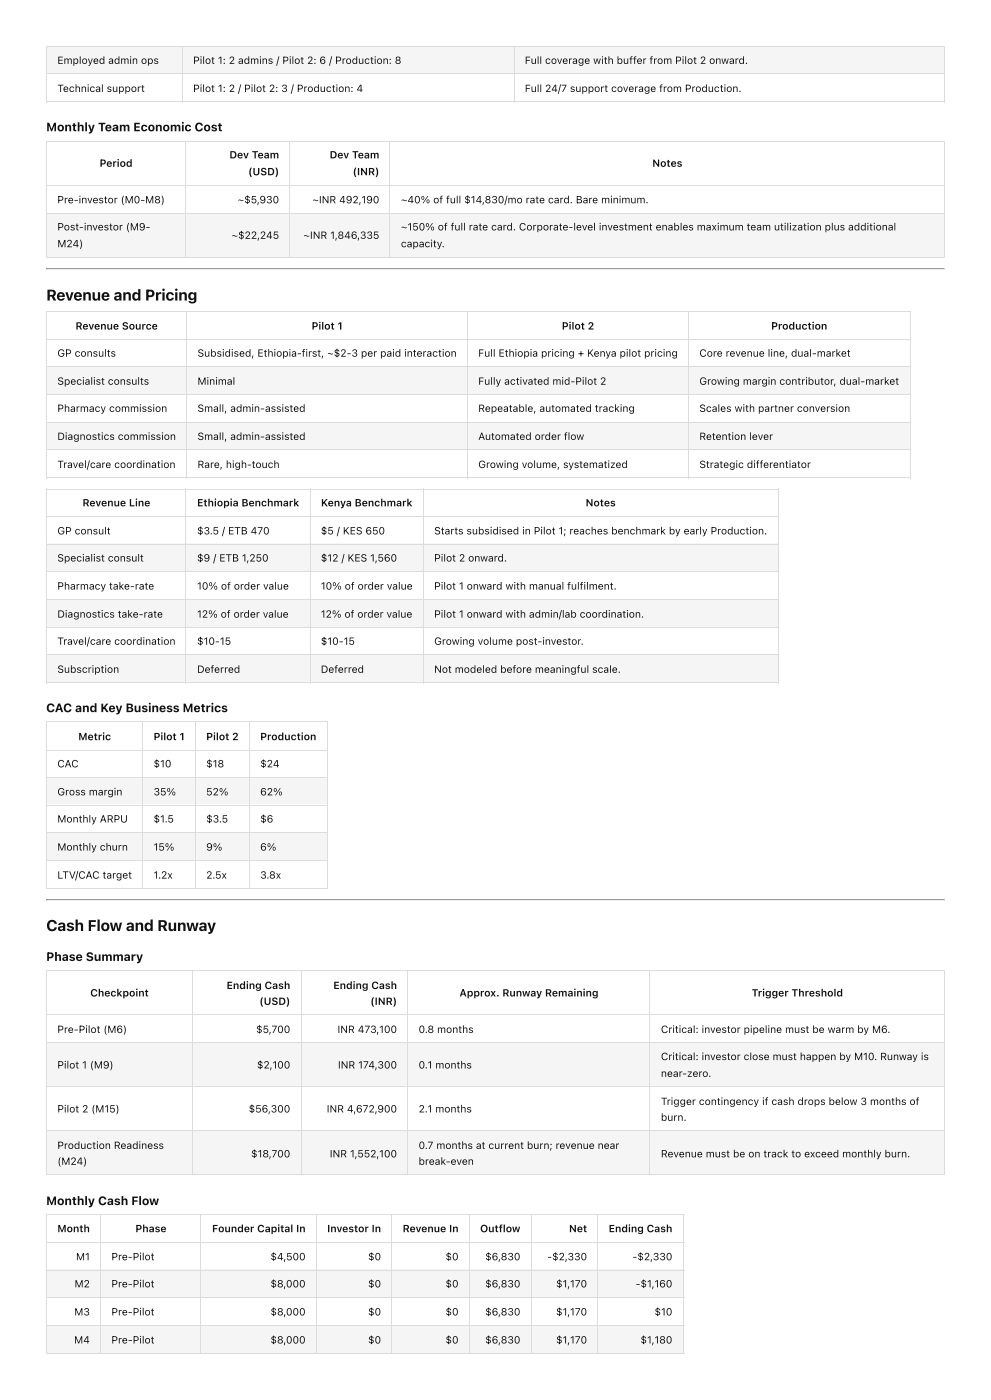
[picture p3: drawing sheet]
<svg xmlns="http://www.w3.org/2000/svg" width="210mm" height="297mm" viewBox="0 0 210 297" stroke-linecap="round" stroke-linejoin="round" font-family="sans-serif">
<defs><g id="words">
<g font-size="3.3" fill="#111">
<text x="9.8" y="63.8">Revenue and Pricing</text>
<text x="9.8" y="197.5">Cash Flow and Runway</text>
</g>
<g font-size="2.6" fill="#111">
<text x="9.8" y="27.8">Monthly Team Economic Cost</text>
<text x="9.8" y="151.1">CAC and Key Business Metrics</text>
<text x="9.8" y="203.9">Phase Summary</text>
<text x="9.8" y="255.7">Monthly Cash Flow</text>
</g>
<g font-size="2.2" fill="#111">
<text x="12.2" y="13.6">Employed admin ops</text>
<text x="41" y="13.6">Pilot 1: 2 admins / Pilot 2: 6 / Production: 8</text>
<text x="111.3" y="13.6">Full coverage with buffer from Pilot 2 onward.</text>
<text x="12.2" y="19.5">Technical support</text>
<text x="41" y="19.5">Pilot 1: 2 / Pilot 2: 3 / Production: 4</text>
<text x="111.3" y="19.5">Full 24/7 support coverage from Production.</text>
<text x="21.1" y="35.4">Period</text>
<text x="48.7" y="33.6">Dev Team</text>
<text x="69.9" y="33.6">Dev Team</text>
<text x="138.4" y="35.4">Notes</text>
<text x="52.6" y="37.2">(USD)</text>
<text x="74.8" y="37.2">(INR)</text>
<text x="12.2" y="43.1">Pre-investor (M0-M8)</text>
<text x="50.4" y="43.1">~$5,930</text>
<text x="66.3" y="43.1">~INR 492,190</text>
<text x="85" y="43.1">~40% of full $14,830/mo rate card. Bare minimum.</text>
<text x="12.2" y="48.9">Post-investor (M9-</text>
<text x="12.2" y="52.5">M24)</text>
<text x="49.1" y="50.7">~$22,245</text>
<text x="64.4" y="50.7">~INR 1,846,335</text>
<text x="85" y="48.9">~150% of full rate card. Corporate-level investment enables maximum team utilization plus additional</text>
<text x="85" y="52.5">capacity.</text>
<text x="16" y="69.9">Revenue Source</text>
<text x="66.1" y="69.9">Pilot 1</text>
<text x="119.2" y="69.9">Pilot 2</text>
<text x="163.6" y="69.9">Production</text>
<text x="12.2" y="75.7">GP consults</text>
<text x="41.9" y="75.7">Subsidised, Ethiopia-first, ~$2-3 per paid interaction</text>
<text x="101.5" y="75.7">Full Ethiopia pricing + Kenya pilot pricing</text>
<text x="148.4" y="75.7">Core revenue line, dual-market</text>
<text x="12.2" y="81.6">Specialist consults</text>
<text x="41.9" y="81.6">Minimal</text>
<text x="101.5" y="81.6">Fully activated mid-Pilot 2</text>
<text x="148.4" y="81.6">Growing margin contributor, dual-market</text>
<text x="12.2" y="87.4">Pharmacy commission</text>
<text x="41.9" y="87.4">Small, admin-assisted</text>
<text x="101.5" y="87.4">Repeatable, automated tracking</text>
<text x="148.4" y="87.4">Scales with partner conversion</text>
<text x="12.2" y="93.3">Diagnostics commission</text>
<text x="41.9" y="93.3">Small, admin-assisted</text>
<text x="101.5" y="93.3">Automated order flow</text>
<text x="148.4" y="93.3">Retention lever</text>
<text x="12.2" y="99.3">Travel/care coordination</text>
<text x="41.9" y="99.3">Rare, high-touch</text>
<text x="101.5" y="99.3">Growing volume, systematized</text>
<text x="148.4" y="99.3">Strategic differentiator</text>
<text x="17.5" y="107.4">Revenue Line</text>
<text x="41.8" y="107.4">Ethiopia Benchmark</text>
<text x="68.1" y="107.4">Kenya Benchmark</text>
<text x="124.2" y="107.4">Notes</text>
<text x="12.2" y="113.4">GP consult</text>
<text x="41.8" y="113.4">$3.5 / ETB 470</text>
<text x="68.1" y="113.4">$5 / KES 650</text>
<text x="92.1" y="113.4">Starts subsidised in Pilot 1; reaches benchmark by early Production.</text>
<text x="12.2" y="119.1">Specialist consult</text>
<text x="41.8" y="119.1">$9 / ETB 1,250</text>
<text x="68.1" y="119.1">$12 / KES 1,560</text>
<text x="92.1" y="119.1">Pilot 2 onward.</text>
<text x="12.2" y="125.1">Pharmacy take-rate</text>
<text x="41.8" y="125.1">10% of order value</text>
<text x="68.1" y="125.1">10% of order value</text>
<text x="92.1" y="125.1">Pilot 1 onward with manual fulfilment.</text>
<text x="12.2" y="131">Diagnostics take-rate</text>
<text x="41.8" y="131">12% of order value</text>
<text x="68.1" y="131">12% of order value</text>
<text x="92.1" y="131">Pilot 1 onward with admin/lab coordination.</text>
<text x="12.2" y="136.8">Travel/care coordination</text>
<text x="41.8" y="136.8">$10-15</text>
<text x="68.1" y="136.8">$10-15</text>
<text x="92.1" y="136.8">Growing volume post-investor.</text>
<text x="12.2" y="142.7">Subscription</text>
<text x="41.8" y="142.7">Deferred</text>
<text x="68.1" y="142.7">Deferred</text>
<text x="92.1" y="142.7">Not modeled before meaningful scale.</text>
<text x="16.6" y="157">Metric</text>
<text x="32.6" y="157">Pilot 1</text>
<text x="43.7" y="157">Pilot 2</text>
<text x="55.2" y="157">Production</text>
<text x="12.2" y="162.8">CAC</text>
<text x="32.6" y="162.8">$10</text>
<text x="43.7" y="162.8">$18</text>
<text x="55.2" y="162.8">$24</text>
<text x="12.2" y="168.7">Gross margin</text>
<text x="32.6" y="168.7">35%</text>
<text x="43.7" y="168.7">52%</text>
<text x="55.2" y="168.7">62%</text>
<text x="12.2" y="174.5">Monthly ARPU</text>
<text x="32.6" y="174.5">$1.5</text>
<text x="43.7" y="174.5">$3.5</text>
<text x="55.2" y="174.5">$6</text>
<text x="12.2" y="180.4">Monthly churn</text>
<text x="32.6" y="180.4">15%</text>
<text x="43.7" y="180.4">9%</text>
<text x="55.2" y="180.4">6%</text>
<text x="12.2" y="186.4">LTV/CAC target</text>
<text x="32.6" y="186.4">1.2x</text>
<text x="43.7" y="186.4">2.5x</text>
<text x="55.2" y="186.4">3.8x</text>
<text x="48.1" y="209.8">Ending Cash</text>
<text x="70.7" y="209.8">Ending Cash</text>
<text x="19.2" y="211.4">Checkpoint</text>
<text x="55" y="213.2">(USD)</text>
<text x="78.6" y="213.2">(INR)</text>
<text x="97.5" y="211.4">Approx. Runway Remaining</text>
<text x="159.5" y="211.4">Trigger Threshold</text>
<text x="12.2" y="219.1">Pre-Pilot (M6)</text>
<text x="54.3" y="219.1">$5,700</text>
<text x="71.6" y="219.1">INR 473,100</text>
<text x="88.8" y="219.1">0.8 months</text>
<text x="140.2" y="219.1">Critical: investor pipeline must be warm by M6.</text>
<text x="12.2" y="226.7">Pilot 1 (M9)</text>
<text x="54.5" y="226.7">$2,100</text>
<text x="71.7" y="226.7">INR 174,300</text>
<text x="88.8" y="226.7">0.1 months</text>
<text x="140.2" y="224.9">Critical: investor close must happen by M10. Runway is</text>
<text x="140.2" y="228.5">near-zero.</text>
<text x="12.2" y="236">Pilot 2 (M15)</text>
<text x="52.8" y="236">$56,300</text>
<text x="69.3" y="236">INR 4,672,900</text>
<text x="88.8" y="236">2.1 months</text>
<text x="140.2" y="234.4">Trigger contingency if cash drops below 3 months of</text>
<text x="140.2" y="237.8">burn.</text>
<text x="12.2" y="243.7">Production Readiness</text>
<text x="53.3" y="245.5">$18,700</text>
<text x="70" y="245.5">INR 1,552,100</text>
<text x="88.8" y="243.7">0.7 months at current burn; revenue near</text>
<text x="140.2" y="245.5">Revenue must be on track to exceed monthly burn.</text>
<text x="12.2" y="247.1">(M24)</text>
<text x="88.8" y="247.1">break-even</text>
<text x="12.2" y="261.4">Month</text>
<text x="28.7" y="261.4">Phase</text>
<text x="45" y="261.4">Founder Capital In</text>
<text x="69.4" y="261.4">Investor In</text>
<text x="85.4" y="261.4">Revenue In</text>
<text x="101.8" y="261.4">Outflow</text>
<text x="120.7" y="261.4">Net</text>
<text x="129.1" y="261.4">Ending Cash</text>
<text x="16.1" y="267.4">M1</text>
<text x="23.6" y="267.4">Pre-Pilot</text>
<text x="57.4" y="267.4">$4,500</text>
<text x="78.1" y="267.4">$0</text>
<text x="94.5" y="267.4">$0</text>
<text x="102.9" y="267.4">$6,830</text>
<text x="116.1" y="267.4">-$2,330</text>
<text x="134.2" y="267.4">-$2,330</text>
<text x="15.8" y="273.1">M2</text>
<text x="23.6" y="273.1">Pre-Pilot</text>
<text x="57.4" y="273.1">$8,000</text>
<text x="78.1" y="273.1">$0</text>
<text x="94.5" y="273.1">$0</text>
<text x="102.9" y="273.1">$6,830</text>
<text x="118" y="273.1">$1,170</text>
<text x="134.8" y="273.1">-$1,160</text>
<text x="15.8" y="279.1">M3</text>
<text x="23.6" y="279.1">Pre-Pilot</text>
<text x="57.4" y="279.1">$8,000</text>
<text x="78.1" y="279.1">$0</text>
<text x="94.5" y="279.1">$0</text>
<text x="102.9" y="279.1">$6,830</text>
<text x="118" y="279.1">$1,170</text>
<text x="138.8" y="279.1">$10</text>
<text x="15.7" y="285">M4</text>
<text x="23.6" y="285">Pre-Pilot</text>
<text x="57.4" y="285">$8,000</text>
<text x="78.1" y="285">$0</text>
<text x="94.5" y="285">$0</text>
<text x="102.9" y="285">$6,830</text>
<text x="118" y="285">$1,170</text>
<text x="135.9" y="285">$1,180</text>
</g>
</g></defs>
<g fill="#f5f5f5">
<path d="M10 9.8h28.8v5.9h-28.8z"/>
<path d="M38.8 9.8h70.2v5.9h-70.2z"/>
<path d="M109 9.8h91.3v5.9h-91.3z"/>
</g>
<g fill="#fff">
<path d="M10 15.7h28.8v5.8h-28.8z"/>
<path d="M38.8 15.7h70.2v5.8h-70.2z"/>
<path d="M109 15.7h91.3v5.8h-91.3z"/>
</g>
<path d="M9.8 9.9h190.5M9.8 15.6h190.5M9.9 9.8v11.9M38.7 9.8v11.9M109.1 9.8v11.9M200.3 9.8v11.9M9.8 21.6h190.5" fill="none" stroke="#dcdcdc" stroke-width=".21"/>
<g fill="#fff">
<path d="M10 29.8h29.4v9.6h-29.4z"/>
<path d="M39.4 29.8h22.2v9.6h-22.2z"/>
<path d="M61.6 29.8h21.2v9.6h-21.2z"/>
<path d="M82.8 29.8h117.5v9.6h-117.5z"/>
<path d="M10 39.4h29.4v5.7h-29.4z"/>
<path d="M39.4 39.4h22.2v5.7h-22.2z"/>
<path d="M61.6 39.4h21.2v5.7h-21.2z"/>
<path d="M82.8 39.4h117.5v5.7h-117.5z"/>
</g>
<g fill="#f5f5f5">
<path d="M10 45.1h29.4v9.3h-29.4z"/>
<path d="M39.4 45.1h22.2v9.3h-22.2z"/>
<path d="M61.6 45.1h21.2v9.3h-21.2z"/>
<path d="M82.8 45.1h117.5v9.3h-117.5z"/>
</g>
<path d="M9.8 29.9h190.5M9.8 39.3h190.5M9.9 29.8v24.8M39.5 29.8v24.8M61.5 29.8v24.8M82.7 29.8v24.8M200.3 29.8v24.8M9.8 45.2h190.5M9.8 54.5h190.5" fill="none" stroke="#dcdcdc" stroke-width=".21"/>
<path d="M9.8 56.9h190.5" fill="none" stroke="#9a9a9a" stroke-width=".21"/>
<path d="M9.8 57.1h190.5" fill="none" stroke="#eee" stroke-width=".21"/>
<path d="M200.3 56.8v.4z" fill="#eee"/>
<path d="M9.8 56.8h.2l-.2 .4z" fill="#9a9a9a"/>
<g fill="#fff">
<path d="M10 66.1h29.6v5.8h-29.6z"/>
<path d="M39.6 66.1h59.5v5.8h-59.5z"/>
<path d="M99.1 66.1h47v5.8h-47z"/>
<path d="M146.1 66.1h46.8v5.8h-46.8z"/>
<path d="M10 71.9h29.6v6h-29.6z"/>
<path d="M39.6 71.9h59.5v6h-59.5z"/>
<path d="M99.1 71.9h47v6h-47z"/>
<path d="M146.1 71.9h46.8v6h-46.8z"/>
</g>
<g fill="#f5f5f5">
<path d="M10 77.9h29.6v5.7h-29.6z"/>
<path d="M39.6 77.9h59.5v5.7h-59.5z"/>
<path d="M99.1 77.9h47v5.7h-47z"/>
<path d="M146.1 77.9h46.8v5.7h-46.8z"/>
</g>
<g fill="#fff">
<path d="M10 83.6h29.6v6h-29.6z"/>
<path d="M39.6 83.6h59.5v6h-59.5z"/>
<path d="M99.1 83.6h47v6h-47z"/>
<path d="M146.1 83.6h46.8v6h-46.8z"/>
</g>
<g fill="#f5f5f5">
<path d="M10 89.6h29.6v5.9h-29.6z"/>
<path d="M39.6 89.6h59.5v5.9h-59.5z"/>
<path d="M99.1 89.6h47v5.9h-47z"/>
<path d="M146.1 89.6h46.8v5.9h-46.8z"/>
</g>
<g fill="#fff">
<path d="M10 95.5h29.6v5.8h-29.6z"/>
<path d="M39.6 95.5h59.5v5.8h-59.5z"/>
<path d="M99.1 95.5h47v5.8h-47z"/>
<path d="M146.1 95.5h46.8v5.8h-46.8z"/>
</g>
<path d="M9.8 66h183.3M9.8 72h183.3M9.8 77.8h183.3M9.9 65.9v35.6M39.7 65.9v35.6M99.2 65.9v35.6M146 65.9v35.6M193 65.9v35.6M9.8 83.7h183.3M9.8 89.7h183.3M9.8 95.4h183.3M9.8 101.4h183.3" fill="none" stroke="#dcdcdc" stroke-width=".21"/>
<g fill="#fff">
<path d="M10 103.7h29.6v5.9h-29.6z"/>
<path d="M39.6 103.7h26.1v5.9h-26.1z"/>
<path d="M65.7 103.7h24.1v5.9h-24.1z"/>
<path d="M89.8 103.7h75.2v5.9h-75.2z"/>
<path d="M10 109.6h29.6v5.8h-29.6z"/>
<path d="M39.6 109.6h26.1v5.8h-26.1z"/>
<path d="M65.7 109.6h24.1v5.8h-24.1z"/>
<path d="M89.8 109.6h75.2v5.8h-75.2z"/>
</g>
<g fill="#f5f5f5">
<path d="M10 115.4h29.6v5.9h-29.6z"/>
<path d="M39.6 115.4h26.1v5.9h-26.1z"/>
<path d="M65.7 115.4h24.1v5.9h-24.1z"/>
<path d="M89.8 115.4h75.2v5.9h-75.2z"/>
</g>
<g fill="#fff">
<path d="M10 121.3h29.6v6h-29.6z"/>
<path d="M39.6 121.3h26.1v6h-26.1z"/>
<path d="M65.7 121.3h24.1v6h-24.1z"/>
<path d="M89.8 121.3h75.2v6h-75.2z"/>
</g>
<g fill="#f5f5f5">
<path d="M10 127.3h29.6v5.7h-29.6z"/>
<path d="M39.6 127.3h26.1v5.7h-26.1z"/>
<path d="M65.7 127.3h24.1v5.7h-24.1z"/>
<path d="M89.8 127.3h75.2v5.7h-75.2z"/>
</g>
<g fill="#fff">
<path d="M10 133h29.6v6h-29.6z"/>
<path d="M39.6 133h26.1v6h-26.1z"/>
<path d="M65.7 133h24.1v6h-24.1z"/>
<path d="M89.8 133h75.2v6h-75.2z"/>
</g>
<g fill="#f5f5f5">
<path d="M10 139h29.6v5.7h-29.6z"/>
<path d="M39.6 139h26.1v5.7h-26.1z"/>
<path d="M65.7 139h24.1v5.7h-24.1z"/>
<path d="M89.8 139h75.2v5.7h-75.2z"/>
</g>
<g fill="none" stroke="#dcdcdc" stroke-width=".21">
<path d="M9.8 103.7h155.4M9.8 109.5h155.4M9.8 115.5h155.4M9.9 103.7v41.2M39.5 103.7v41.2M65.8 103.7v41.2M89.9 103.7v41.2M165.1 103.7v41.2M9.8 121.2h155.4M9.8 127.2h155.4M9.8 133.1h155.4M9.8 138.9h155.4"/>
<path d="M9.8 144.8h155.4"/>
</g>
<g fill="#fff">
<path d="M10 153.3h20.2v5.7h-20.2z"/>
<path d="M30.2 153.3h11.3v5.7h-11.3z"/>
<path d="M41.5 153.3h11.4v5.7h-11.4z"/>
<path d="M52.9 153.3h16.4v5.7h-16.4z"/>
<path d="M10 159h20.2v6h-20.2z"/>
<path d="M30.2 159h11.3v6h-11.3z"/>
<path d="M41.5 159h11.4v6h-11.4z"/>
<path d="M52.9 159h16.4v6h-16.4z"/>
</g>
<g fill="#f5f5f5">
<path d="M10 165h20.2v5.7h-20.2z"/>
<path d="M30.2 165h11.3v5.7h-11.3z"/>
<path d="M41.5 165h11.4v5.7h-11.4z"/>
<path d="M52.9 165h16.4v5.7h-16.4z"/>
</g>
<g fill="#fff">
<path d="M10 170.7h20.2v6h-20.2z"/>
<path d="M30.2 170.7h11.3v6h-11.3z"/>
<path d="M41.5 170.7h11.4v6h-11.4z"/>
<path d="M52.9 170.7h16.4v6h-16.4z"/>
</g>
<g fill="#f5f5f5">
<path d="M10 176.7h20.2v5.9h-20.2z"/>
<path d="M30.2 176.7h11.3v5.9h-11.3z"/>
<path d="M41.5 176.7h11.4v5.9h-11.4z"/>
<path d="M52.9 176.7h16.4v5.9h-16.4z"/>
</g>
<g fill="#fff">
<path d="M10 182.6h20.2v5.8h-20.2z"/>
<path d="M30.2 182.6h11.3v5.8h-11.3z"/>
<path d="M41.5 182.6h11.4v5.8h-11.4z"/>
<path d="M52.9 182.6h16.4v5.8h-16.4z"/>
</g>
<path d="M9.8 153.2h59.7M9.8 159.1h59.7M9.9 153.1v35.5M30.3 153.1v35.5M41.4 153.1v35.5M52.9 153.1v35.5M69.4 153.1v35.5M9.8 164.9h59.7M9.8 170.8h59.7M9.8 176.6h59.7M9.8 182.5h59.7M9.8 188.5h59.7" fill="none" stroke="#dcdcdc" stroke-width=".21"/>
<path d="M9.8 190.9h190.5" fill="none" stroke="#9a9a9a" stroke-width=".21"/>
<path d="M9.8 191.1h190.5" fill="none" stroke="#eee" stroke-width=".21"/>
<path d="M200.3 190.8v.4z" fill="#eee"/>
<path d="M9.8 190.8h.2l-.2 .4z" fill="#9a9a9a"/>
<g fill="#fff">
<path d="M10 206h30.7v9.4h-30.7z"/>
<path d="M40.7 206h23.3v9.4h-23.3z"/>
<path d="M64 206h22.6v9.4h-22.6z"/>
<path d="M86.6 206h51.4v9.4h-51.4z"/>
<path d="M138 206h62.3v9.4h-62.3z"/>
<path d="M10 215.4h30.7v5.7h-30.7z"/>
<path d="M40.7 215.4h23.3v5.7h-23.3z"/>
<path d="M64 215.4h22.6v5.7h-22.6z"/>
<path d="M86.6 215.4h51.4v5.7h-51.4z"/>
<path d="M138 215.4h62.3v5.7h-62.3z"/>
</g>
<g fill="#f5f5f5">
<path d="M10 221.1h30.7v9.6h-30.7z"/>
<path d="M40.7 221.1h23.3v9.6h-23.3z"/>
<path d="M64 221.1h22.6v9.6h-22.6z"/>
<path d="M86.6 221.1h51.4v9.6h-51.4z"/>
<path d="M138 221.1h62.3v9.6h-62.3z"/>
</g>
<g fill="#fff">
<path d="M10 230.7h30.7v9.3h-30.7z"/>
<path d="M40.7 230.7h23.3v9.3h-23.3z"/>
<path d="M64 230.7h22.6v9.3h-22.6z"/>
<path d="M86.6 230.7h51.4v9.3h-51.4z"/>
<path d="M138 230.7h62.3v9.3h-62.3z"/>
</g>
<g fill="#f5f5f5">
<path d="M10 240h30.7v9.3h-30.7z"/>
<path d="M40.7 240h23.3v9.3h-23.3z"/>
<path d="M64 240h22.6v9.3h-22.6z"/>
<path d="M86.6 240h51.4v9.3h-51.4z"/>
<path d="M138 240h62.3v9.3h-62.3z"/>
</g>
<path d="M9.8 205.9h190.5M9.8 215.3h190.5M9.9 205.8v43.5M40.8 205.8v43.5M63.9 205.8v43.5M86.5 205.8v43.5M137.9 205.8v43.5M200.3 205.8v43.5M9.8 221.2h190.5M9.8 230.6h190.5M9.8 239.9h190.5M9.8 249.2h190.5" fill="none" stroke="#dcdcdc" stroke-width=".21"/>
<g fill="#fff">
<path d="M10 257.6h11.3v6h-11.3z"/>
<path d="M21.3 257.6h21.4v6h-21.4z"/>
<path d="M42.7 257.6h24.4v6h-24.4z"/>
<path d="M67.1 257.6h16.1v6h-16.1z"/>
<path d="M83.2 257.6h16.3v6h-16.3z"/>
<path d="M99.5 257.6h13.3v6h-13.3z"/>
<path d="M112.8 257.6h14.1v6h-14.1z"/>
<path d="M126.9 257.6h18v6h-18z"/>
<path d="M10 263.6h11.3v5.7h-11.3z"/>
<path d="M21.3 263.6h21.4v5.7h-21.4z"/>
<path d="M42.7 263.6h24.4v5.7h-24.4z"/>
<path d="M67.1 263.6h16.1v5.7h-16.1z"/>
<path d="M83.2 263.6h16.3v5.7h-16.3z"/>
<path d="M99.5 263.6h13.3v5.7h-13.3z"/>
<path d="M112.8 263.6h14.1v5.7h-14.1z"/>
<path d="M126.9 263.6h18v5.7h-18z"/>
</g>
<g fill="#f5f5f5">
<path d="M10 269.3h11.3v6h-11.3z"/>
<path d="M21.3 269.3h21.4v6h-21.4z"/>
<path d="M42.7 269.3h24.4v6h-24.4z"/>
<path d="M67.1 269.3h16.1v6h-16.1z"/>
<path d="M83.2 269.3h16.3v6h-16.3z"/>
<path d="M99.5 269.3h13.3v6h-13.3z"/>
<path d="M112.8 269.3h14.1v6h-14.1z"/>
<path d="M126.9 269.3h18v6h-18z"/>
</g>
<g fill="#fff">
<path d="M10 275.3h11.3v6h-11.3z"/>
<path d="M21.3 275.3h21.4v6h-21.4z"/>
<path d="M42.7 275.3h24.4v6h-24.4z"/>
<path d="M67.1 275.3h16.1v6h-16.1z"/>
<path d="M83.2 275.3h16.3v6h-16.3z"/>
<path d="M99.5 275.3h13.3v6h-13.3z"/>
<path d="M112.8 275.3h14.1v6h-14.1z"/>
<path d="M126.9 275.3h18v6h-18z"/>
</g>
<g fill="#f5f5f5">
<path d="M10 281.3h11.3v5.7h-11.3z"/>
<path d="M21.3 281.3h21.4v5.7h-21.4z"/>
<path d="M42.7 281.3h24.4v5.7h-24.4z"/>
<path d="M67.1 281.3h16.1v5.7h-16.1z"/>
<path d="M83.2 281.3h16.3v5.7h-16.3z"/>
<path d="M99.5 281.3h13.3v5.7h-13.3z"/>
<path d="M112.8 281.3h14.1v5.7h-14.1z"/>
<path d="M126.9 281.3h18v5.7h-18z"/>
</g>
<g fill="none" stroke="#dcdcdc" stroke-width=".21">
<path d="M9.8 257.7h135.3M9.9 257.6v29.4M21.4 257.6v29.4M42.6 257.6v29.4M67 257.6v29.4M83.1 257.6v29.4M99.6 257.6v29.4M112.7 257.6v29.4M126.8 257.6v29.4M145 257.6v29.4M9.8 263.5h135.3M9.8 269.4h135.3"/>
<path d="M9.8 275.2h135.3M9.8 281.2h135.3M9.8 287.1h135.3"/>
</g>
<use href="#words"/>
</svg>
